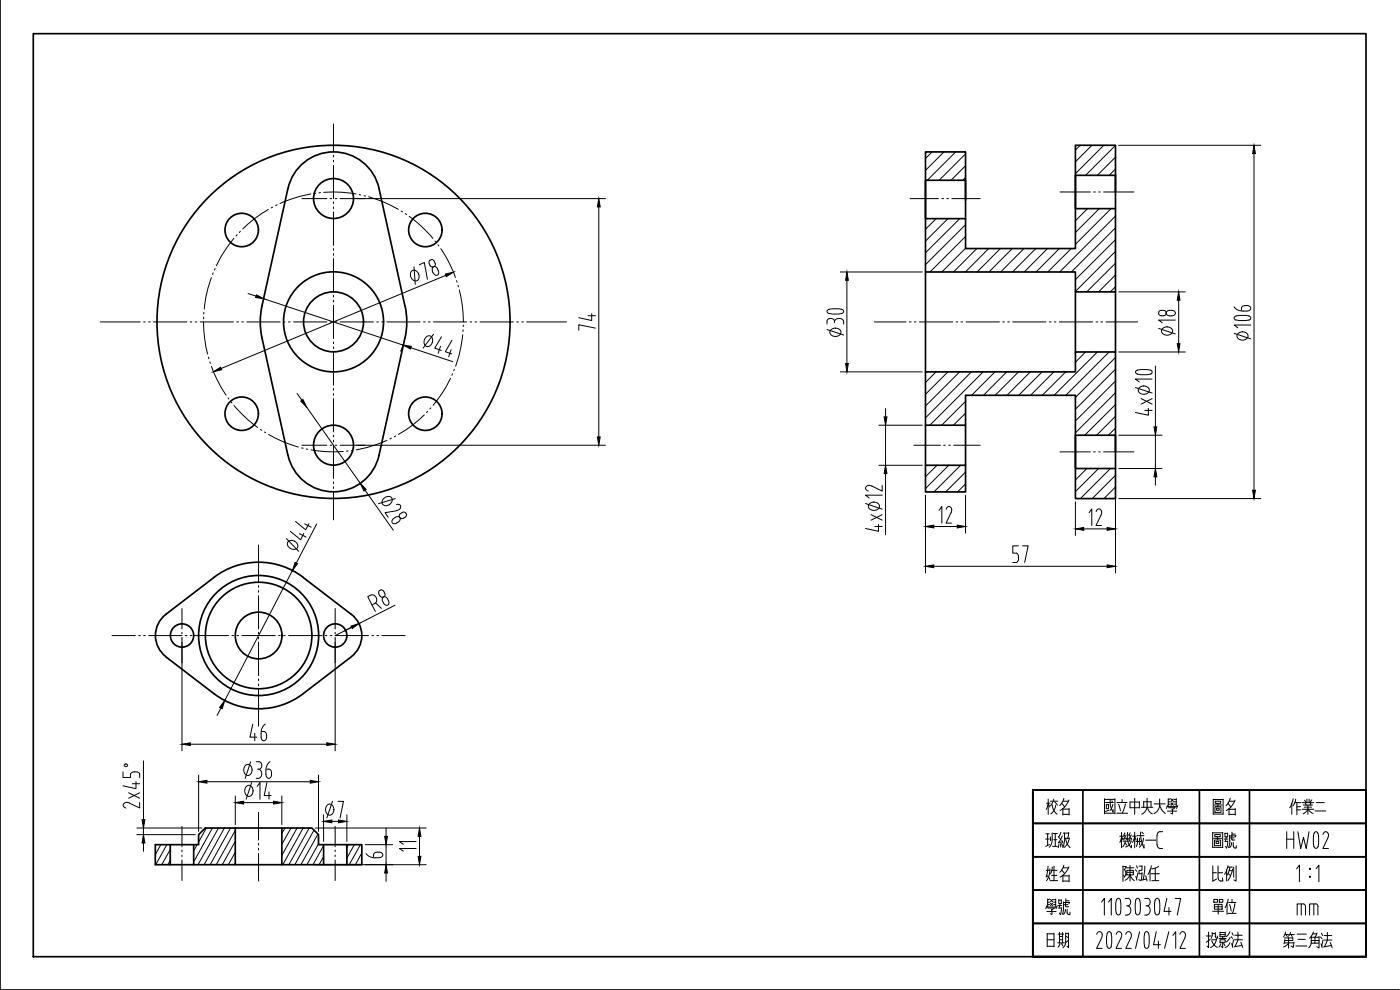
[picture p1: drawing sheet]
<svg xmlns="http://www.w3.org/2000/svg" width="420mm" height="297mm" viewBox="0 0 420 297" stroke-linecap="round" stroke-linejoin="round" font-family="sans-serif">
<defs><g id="words">
<text font-size="41.5" x="326" y="266.3" transform="rotate(-90 326 266.3)">校名</text>
<text font-size="28.2" x="349.2" y="285">單位</text>
<text font-size="26" x="320.7" y="270.2">陳泓任</text>
<text font-size="20.3" x="306.6" y="259.3">班級</text>
<text font-size="18.5" x="358.1" y="245.9">圖名</text>
<text font-size="17.2" x="326.7" y="257.2">機械一C</text>
<text font-size="16.8" x="356" y="266">比例</text>
<g font-size="15.9">
<text x="376.4" y="245.5">作業二</text>
<text x="382.4" y="258.6">HW02</text>
</g>
<g font-size="11.9">
<text x="360.5" y="256.8">圖號</text>
<text x="310.8" y="276.6">學號</text>
</g>
<text font-size="7.9" x="312.9" y="285.4">日期</text>
<text font-size="7.1" x="388.1" y="275.9">mm</text>
</g></defs>
<g fill="none" stroke="#000" stroke-width=".51">
<path d="M0 .1v296.9h419.9M10 10.1h400v276.9h-400zM334.8 57.6v-5h-12.1v10h12.1M289.8 60.1v-6h-12.1v11.5h12.1M277.7 81.6v30M322.7 87.6v18M334.8 87.6h-12.1v-6h-45v-36h12.1v29h32.9v-31h12.1v106h-12.1v-31h-32.9v29h-12.1v-36h45v-6h12.1M78.6 101.3l7.8 35.3a14 14 0 0 0 13.7 11 14 14 0 0 0 13.7-11l7.7-35.3M78.6 101.3a22.1 22.1 0 0 1 0-9.5l7.8-35.3a14 14 0 0 1 13.7-10.9 14 14 0 0 1 13.7 10.9l7.7 35.3a21.2 21.2 0 0 1 .1 9.5M277.7 127.6h12.1M277.7 139.6h12.1M334.8 135.6v-5h-12.1v10h12.1"/>
<path d="M49.1 184.9l15.1-11.7a22 22 0 0 1 26.8 0l14.5 11.1a8 8 0 0 1 0 12.7l-14.5 11.1a22 22 0 0 1-26.8 0l-14.4-11.1a8 8 0 0 1-.7-12.1zM310 237.1h100v49.9h-100zM310 237.1h15v49.9h-15zM310 237.1h100v9.9h-100zM360 237.1h15v49.9h-15zM46.6 253.4h13v-3l2-2h32l2 2v3h13v6h-62zM51.1 253.4v6M58.1 253.4v6M70.6 248.4v11M84.6 248.4v11M97.1 253.4v6M104.1 253.4v6"/>
<path d="M310 257.1h100v10h-100zM310 247h100v10.1h-100zM310 277.1h100v9.9h-100zM310 267.1h100v10h-100z"/>
<circle cx="100.1" cy="59.6" r="6"/>
<circle cx="72.5" cy="69" r="5"/>
<circle cx="127.7" cy="69" r="5"/>
<circle cx="100.1" cy="96.6" r="53"/>
<circle cx="100.1" cy="96.6" r="15"/>
<circle cx="100.1" cy="96.6" r="9"/>
<circle cx="72.5" cy="124.1" r="5"/>
<circle cx="100.1" cy="133.6" r="6"/>
<circle cx="127.7" cy="124.1" r="5"/>
<circle cx="54.6" cy="190.7" r="3.5"/>
<circle cx="77.6" cy="190.7" r="18"/>
<circle cx="77.6" cy="190.7" r="16"/>
<circle cx="77.6" cy="190.7" r="7"/>
<circle cx="100.6" cy="190.7" r="3.5"/>
</g>
<!-- layer: 0 -->
<g fill="none" stroke="#000" stroke-width=".3">
<path d="M385.8 279.6l-.6 1.5M387.3 279.7l-.6 1.2M389.1 260.7l.9-1.1v5M394.2 279.6l-1.2 1.9M395 260.7l.8-1.1v5M395.2 279.9l-.5 1.3M396.6 280l.4 .7M398.4 279.8v2.3M330.8 280.4l-.2 1.1-1.5 3.1h1.7M332.3 280.1l-.2 1.9 .2 2M333.5 280.1l.1 2.6a1.72 1.72 0 0 1-.4 1.8 .65 .65 0 0 1-1-.5M336.4 281.5l-1.5 3.1h1.7"/>
<path d="M336.6 280.4l-.2 1.1M339.3 281.5l-1.4 3.1h1.6M339.5 280.4l-.2 1.1M385.5 282.9h2.8M385.5 281.4h1.2M385.6 281.9l-.3 1.3M385.7 280.4h1M386 280.4l.3 .6M386.7 281.4h1.3M386.7 281.4v3.1M386.8 283l-.9 .8-.7 .3M387.2 280.4h1.3"/>
<path d="M387.4 283.8l.7 .5M387.4 280.4l.4 .6M388 281.3v.9h-2.4M388.3 282.7l-.2 1.5M388.9 283.8h3.3M389.3 280.3h2.7M389.6 281.8h2.2M393.5 282.7l-.1 .8-.6 .8M393.5 281v1.7M393.5 282.2h2.4M393.5 281.2h2.4M394 280.2h1.2"/>
<path d="M394.6 281.2v1.8h-1.2M394.6 283h1.2M395.9 281v3.5l-.7-.5M396.3 281.1l.4 .5M396.5 283.2l.3 1.1M397 282.1l-.3 1.8M397.3 282.1h2.4M397.4 280.7h2.2M398.4 282.2l-.9 1.8M399.2 282.8l.6 1.5M399.5 283.7l-2.3 .4"/>
</g>
<g fill="none" stroke="#000" stroke-width=".3">
<path d="M100.1 37.2v8.4M90.6 59.6h7.5M93.3 58.2a36.7 36.7 0 0 0-9.3 2.9M94.7 58l-.5 .1M96.2 57.8l-.5 .1M97.2 57.7h.3a39.1 39.1 0 0 1 9.3 .5M99.1 59.6h.5M100.1 46.6v.5M100.1 48.1v.5M100.1 49.6v10M100.6 59.6h.5M102.1 59.6h7.4"/>
<path d="M107.8 58.4l.4 .1M109.2 58.7l.5 .1M110.6 59a38.4 38.4 0 0 1 8.9 3.8M273.1 59.6h8.5M282.7 59.6h.5M284.1 59.6h.5M285.7 59.6h8.5M318.1 57.6h9.1M328.2 57.6h.5M329.7 57.6h.5M331.2 57.6h9.1M70.2 71.5a38 38 0 0 0-5.3 8.2"/>
<path d="M71.2 70.4l-.4 .4M72.1 69.4l-.3 .4M80.6 62.8a37.3 37.3 0 0 0-7.7 5.9M81.8 62.1l-.4 .3M83.1 61.5l-.4 .2M100.1 60.6v.5M100.1 62.1v.5M100.1 63.6v10M100.1 74.6v.5M100.1 76.1v.5M100.1 77.6v10M120.4 63.3l.4 .3"/>
<path d="M121.6 64.1l.4 .3M122.8 64.9a36.2 36.2 0 0 1 7.1 6.6M130.6 72.3l.3 .4M131.4 73.4l.3 .4M132.3 74.6l.2 .3a39.6 39.6 0 0 1 4.2 8.4M30.1 96.6h12M43.1 96.6h.5M44.6 96.6h.5M46.1 96.6h10M57.1 96.6h.5M58.6 96.6h.5M60.1 96.6h10"/>
<path d="M61.1 96.6a38.9 38.9 0 0 0 1.2 9.6M61.1 95.2v.5M61.2 93.7v.5M63.5 83.3a34 34 0 0 0-2.2 9.4M64 81.9l-.2 .5M64.6 80.6l-.3 .4M71.1 96.6h.5M72.6 96.6h.5M74.1 96.6h10M85.1 96.6h.5M86.6 96.6h.5M88.1 96.6h10"/>
<path d="M99.1 96.6h.5M100.1 88.6v.5M100.1 90.1v.5M100.1 91.6v10M100.6 96.6h.5M102.1 96.6h10M113.1 96.6h.5M114.6 96.6h.5M116.1 96.6h10M127.1 96.6h.5M128.6 96.6h.5M130.1 96.6h10"/>
<path d="M137 84.2l.2 .5M137.5 85.6l.1 .4M137.8 87a38.2 38.2 0 0 1 1.3 9.6M139 99l-.1 .5M139 97.5v.5M141.1 96.6h.5M142.6 96.6h.5M144.1 96.6h10M155.1 96.6h.5M156.6 96.6h.5M158.1 96.6h11.9M262.4 96.6h9.5"/>
<path d="M272.9 96.6h.5M274.4 96.6h.5M275.9 96.6h10M286.9 96.6h.5M288.4 96.6h.5M289.9 96.6h10M300.9 96.6h.5M302.4 96.6h.5M303.9 96.6h10M314.9 96.6h.5M316.4 96.6h.5M317.9 96.6h10"/>
<path d="M328.9 96.6h.5M330.4 96.6h.5M331.9 96.6h9.5M62.6 107.2l.1 .4M63 108.6l.1 .4M63.5 109.9a38.9 38.9 0 0 0 4.4 8.7M68.5 119.4l.2 .3M100.1 102.6v.5M100.1 104.1v.5M100.1 105.6v10M100.1 116.6v.5M100.1 118.1v.5"/>
<path d="M100.1 119.6v10M135.2 113.5a34.8 34.8 0 0 1-5.2 8.1M135.8 112.1l-.2 .5M136.4 110.8l-.2 .4M138.9 100.4a39 39 0 0 1-2.2 9.5M69.3 120.6l.3 .3M70.2 121.7l.5 .6a37.4 37.4 0 0 0 6.6 6M78.1 128.8l.4 .3M79.4 129.6l.4 .3M80.6 130.4a38.4 38.4 0 0 0 8.9 3.7M90.5 134.4l.5 .1M90.6 133.6h7.5"/>
<path d="M91.9 134.7l.5 .1M93.3 135a37.9 37.9 0 0 0 9.7 .5M99.1 133.6h.5M100.1 130.6v.5M100.1 132.1v.5M100.1 133.6v10M100.6 133.6h.5M102.1 133.6h7.4M104.5 135.3l-.5 .1M105.9 135.1l-.4 .1M116.1 132.1a38.8 38.8 0 0 1-9.2 2.9M117.5 131.5l-.5 .2"/>
<path d="M118.7 130.8l-.4 .2M127.3 124.5a37.1 37.1 0 0 1-7.7 5.8M128.4 123.4l-.4 .4M129.3 122.4l-.3 .3M274.3 133.6h7.9M283.2 133.6h.5M284.7 133.6h.5M286.2 133.6h8M318.1 135.6h9.1M328.2 135.6h.5M329.7 135.6h.5M331.2 135.6h9.1"/>
<path d="M100.1 144.6v.5M100.1 146.1v.5M100.1 147.6v8.4M77.6 163.5v11.2M77.6 175.7v.5M77.6 177.2v.5M77.6 178.7v10M33.6 190.7h7M41.6 190.7h.5M43.1 190.7h.5M44.6 190.7h10M54.6 182.6v6.1"/>
<path d="M54.6 189.7v.5M54.6 191.2v.5M54.6 192.7v6.2M55.6 190.7h.5M57.1 190.7h.5M58.6 190.7h10M69.6 190.7h.5M71.1 190.7h.5M72.6 190.7h10M77.6 189.7v.5M77.6 191.2v.5M77.6 192.7v10"/>
<path d="M83.6 190.7h.5M85.1 190.7h.5M86.6 190.7h10M97.6 190.7h.5M99.1 190.7h.5M100.6 190.7h10M100.6 182.6v6.1M100.6 189.7v.5M100.6 191.2v.5M100.6 192.7v6.2M111.6 190.7h.5M113.1 190.7h.5"/>
<path d="M114.6 190.7h7M77.6 203.7v.5M77.6 205.2v.5M77.6 206.7v11.2M54.6 247.9v6.2M54.6 255v.6M54.6 256.6v.4M54.6 258v6.2M77.6 243.7v8.3M77.6 253.1v.5M77.6 254.5v.5M77.6 256.1v8.3"/>
<path d="M100.6 247.9v6.2M100.6 255v.6M100.6 256.6v.4M100.6 258v6.2"/>
</g>
<g fill="none" stroke="#000" stroke-width=".3">
<path d="M48.3 253.4l-1.7 3M50.1 253.4l-3.4 6M51.1 254.9l-2.5 4.5M51.1 258.1l-.7 1.3M59.1 253.4l-1 1.9M61.9 248.4l-2.3 4.2M63.8 248.4l-5.7 10.2M65.6 248.4l-6.2 11M67.4 248.4l-6.1 11M69.2 248.4l-6.1 11M70.6 249.2l-5.7 10.2M70.6 252.4l-3.9 7"/>
<path d="M70.6 255.7l-2.1 3.7M70.6 259l-.2 .4M85.5 248.4l-.9 1.7M87.3 248.4l-2.7 5M89.2 248.4l-4.6 8.3M91 248.4l-6.1 11M92.8 248.4l-6.1 11M94.2 249.1l-5.7 10.3M95.4 250.3l-5.1 9.1M95.6 253.2l-3.5 6.2M97.1 253.7l-3.2 5.7M97.1 257l-1.3 2.4"/>
<path d="M104.5 253.4l-.4 .8M106.3 253.4l-2.2 4.1M108.2 253.4l-3.4 6M108.6 255.9l-2 3.5M108.6 259.2l-.1 .2"/>
</g>
<!-- layer: AM_5 -->
<g fill="none" stroke="#000" stroke-width=".3">
<path d="M107.1 59.6h74.6M335.7 43.6h42.7M376.3 46.1v101M125.8 79.4l1.5-.6 1 5M129.5 77.9a.77 .77 0 0 0-.7 1.2l.4 .8a.76 .76 0 0 0 1.1 .1M129.5 77.9l.7 .2 .4 .8M130.6 78.9l.1 .6-.4 .4M179.7 62.1v69M74.5 88.1l2.3 .7M79.2 89.6l41.7 13.9M123.5 81.4a1.64 1.64 0 0 1 1.9 .3 1.64 1.64 0 0 1 .3 1.9 1.38 1.38 0 0 1-1.7 .5 1.38 1.38 0 0 1-.8-1.5zM124.2 80.1l.4 5.2"/>
<path d="M129.8 81.4l.2 .5M131.3 80.8a.96 .96 0 0 1 .4 1.2 .96 .96 0 0 1-1.1 .5l-.6-.6M131.3 80.7a.86 .86 0 0 0-1.2-.7 .86 .86 0 0 0-.3 1.3M133.8 82.6l-67.4 28M176.5 94.7h2.2M177.6 94.1v2.1l-3.9-.9M178.7 98.5l-5-1.1v1.7M248.2 98.9l5 1.6M248.2 96.4v.8M248.2 96.4a1.18 1.18 0 0 1 1.1-.9 1.18 1.18 0 0 1 1.1 .9M248.8 94.1l1.9 .2 2-.2M249.4 99a1.81 1.81 0 0 1 3 .7 1.74 1.74 0 0 1-1.7 1.3 1.74 1.74 0 0 1-1.7-1.3z"/>
<path d="M250.4 96.6v.2M250.4 96.6a1.42 1.42 0 0 1 1.7-1 1.42 1.42 0 0 1 1.1 1.6M252.2 81.6h24.6M252.6 92.8a.65 .65 0 0 1 .6 .6 .65 .65 0 0 1-.6 .7M252.7 92.8a6.1 6.1 0 0 0-4.4 .4 .61 .61 0 0 0 .5 .8M254.2 84.1v25M335.7 87.6h20M347.7 94.1l.3 .4 .6 .2M347.7 98.5l5 1.7M347.7 93.8v.3M348.5 93.1h.6M348.5 94.8h.6"/>
<path d="M348.6 93.1l-.6 .2-.3 .4M348.9 98.6a1.81 1.81 0 0 1 3 .7 1.74 1.74 0 0 1-1.7 1.3 1.74 1.74 0 0 1-1.6-1.3zM349.1 93.1l.6 .2 .3 .4M349.9 93.8v.3M350 94.1l-.3 .4-.6 .2M350.3 93.4l.8-.3a1.09 1.09 0 0 1 1.1 .1 1.09 1.09 0 0 1 .5 1.1 1.68 1.68 0 0 1-2.7-.4zM352.7 96h-5l1.1 .8M353.7 90.1v13M373.7 91.7a1.09 1.09 0 0 1 1.1 0 1.09 1.09 0 0 1 .5 1.1 3.6 3.6 0 0 1-3.8 .2l-1.2-.9M373.7 91.7a1.08 1.08 0 0 0-1.1 1.4M374.8 94.8a.65 .65 0 0 1 .6 .6 .65 .65 0 0 1-.6 .7 6.9 6.9 0 0 1-4.4-.4 .61 .61 0 0 1 .5-.9l2-.2 1.9 .2M375.4 97.5h-5l1.1 .8"/>
<path d="M89.2 118.1l1.4 2M121.3 102.3l-1.1 3.1M123.3 104.3l12.6 4.2M127.9 101.1a1.24 1.24 0 0 1 1.7 0 1.24 1.24 0 0 1 .1 1.7 1.3 1.3 0 0 1-1.7 1.2 1.3 1.3 0 0 1-.6-2zM130.1 100.3l-3.1 4.2M132.2 103.9l-.7 2.1M132.5 101l-2 3.5 2 .6M135.4 104.9l-.7 2.1M135.6 102.1l-2 3.4 2 .7M252.2 111.6h24.6M335.7 105.6h20M340.7 116.3l5.1 1.6"/>
<path d="M341.3 111.1l2-.2 1.9 .2M341.3 112.3l2 .2 1.9-.2M341.3 111a.61 .61 0 0 0-.5 .6 .61 .61 0 0 0 .5 .6M341.9 116.3a1.81 1.81 0 0 1 3 .8 1.74 1.74 0 0 1-1.6 1.2 1.74 1.74 0 0 1-1.7-1.2zM342.4 119.6l3.4 1.7M345.2 111a.65 .65 0 0 1 .6 .6 .65 .65 0 0 1-.6 .7M345.8 113.7h-5.1l1.2 .9M345.8 119.6l-3.4 1.7M346.8 109.8v18.3M370.4 100l5 1.7M371.5 100.1a1.81 1.81 0 0 1 3.1 .7 1.74 1.74 0 0 1-1.7 1.3 1.74 1.74 0 0 1-1.7-1.3zM92 122.2l16.1 22.8"/>
<path d="M107.1 133.6h74.6M263.8 127.6h13M263.8 139.6h13M265.8 122.6v2.5M265.8 127.6v12M335.7 130.6h13M343.5 123.1h2.3M344.6 122.5v2.1l-3.9-.8M346.8 130.6v10M87.1 159.4l3.1 2.6 .9-1.9M88.7 156.4l3 2.6 1-1.9M91.4 157.2l2 1"/>
<path d="M95 157.2l-6.1 11.8M109.6 147.1l8.4 12M115.1 149.7a1.38 1.38 0 0 1 1.5-.8 1.38 1.38 0 0 1 1.1 1.3 1.81 1.81 0 0 1-2.9 1.1 1.34 1.34 0 0 1 .3-1.6zM118.6 155.3a.97 .97 0 0 0-.9 .8 .97 .97 0 0 0 .6 1.1l.8-.3M118.6 155.2a.86 .86 0 0 1 1.4 .1 .86 .86 0 0 1-.4 1.3M118.7 149.6l-5.1 1.5M118.9 153.3l-3.3 .5 .9 1.4M119 151.4a.83 .83 0 0 1 1.1 .2 .83 .83 0 0 1-.2 1.2M119.5 156.6l-.4 .3M119.8 155.1l.8 .5 1-.4M119.9 155.1a1.25 1.25 0 0 1 1.8-1.3 .77 .77 0 0 1-.1 1.4M119.9 152.8l-1 .4"/>
<path d="M259.8 151.1l5 1.7M260.6 145.6a.83 .83 0 0 0-.8 .9 .83 .83 0 0 0 .8 .8M260.9 151.2a1.81 1.81 0 0 1 3 .7 1.74 1.74 0 0 1-1.6 1.2 1.74 1.74 0 0 1-1.7-1.2zM261.4 154.4l3.4 1.7M262.6 158h2.2M263.7 157.3v2.1l-3.9-.8M264.8 148.6h-5l1.1 .8M264.8 145.7v1.6l-3.3-1.5-.9-.1M264.8 154.4l-3.4 1.7M265.8 142.1v18.3M277.7 148.6v23.3M280.2 158h7.1"/>
<path d="M281.9 153.1l.8-1.1v5M284 152.8a.83 .83 0 0 1 .8-.8 .83 .83 0 0 1 .8 .8M285.4 153.9l-1.5 3.1h1.7M285.6 152.8l-.2 1.1M289.8 148.6v11.4M322.7 150.6v10.1M325.2 158.7h7.1M326.9 153.8l.8-1.1v5M329 153.5a.83 .83 0 0 1 .8-.8 .83 .83 0 0 1 .8 .8M330.4 154.6l-1.5 3.1h1.7M330.6 153.5l-.2 1.1M334.8 148.6v23.3"/>
<path d="M335.7 140.6h13M335.7 149.6h42.7M346.8 143.1v2.5M86 161.6l3.7 3.8M86.6 162.4a1.81 1.81 0 0 1 1.9 .1 1.81 1.81 0 0 1 .8 1.8 1.74 1.74 0 0 1-2.1 .3 1.74 1.74 0 0 1-.9-1.9zM87.8 171.2l-20.4 39M89.9 160.1l2 1M111.3 178.5l-.9 .5 2.2 4.5M111.3 178.5a1.43 1.43 0 0 1 1.6 .8 1.43 1.43 0 0 1-.3 1.7l-1 .5M113.7 178.3l.3 .5M114 178.7l.4 .5h.5M115.2 177.5l.4 .8-.3 .7"/>
<path d="M115.2 177.5a.82 .82 0 0 0-1.1-.4 .82 .82 0 0 0-.4 1.1M115.3 179l-.4 .2M116.3 179.7a.86 .86 0 0 0-1.2-.6 .86 .86 0 0 0-.2 1.4M116.3 179.7a.97 .97 0 0 1 .5 1.2 .97 .97 0 0 1-1.1 .6l-.8-1M280.2 169.9h52.1M304 168.8h1M305.1 165.9l.5 .8v1M305.6 163.8h-1.6v2.2h1M305.7 167.6l-.2 .7-.4 .5M306.9 163.8h1.7l-1.1 5M54.6 191.7v33.6M100.6 191.7v33.6"/>
<path d="M105.5 188.2l-2.2 1.1M112.7 180.9l1.8 1.6M118.5 181.6l-17.9 9.1M66.3 212.5l-1.1 2.2M75.9 217.3l-.9 3.9h2.1M78.6 219.5h.6a1.01 1.01 0 0 1 .8 1.1M79.6 217.3a3.9 3.9 0 0 0-.7 4.9 1.07 1.07 0 0 0 1-.4 1.07 1.07 0 0 0 .1-1.2M36.9 231.6v1.7h2.3l.1-1.3 .6-.4h.9M38.6 237.9l3.3 1.6M39.7 235.1h2.2M40.8 234.5v2.1l-3.9-.8M40.9 231.6l.7 .2 .4 .4"/>
<path d="M41.9 237.9l-3.3 1.6M41.9 232.2v1.1M43.1 228.3v17.6M57.1 223.3h41M59.6 232.6v16.9M62.1 234.6h31M70.6 238.8v8.6M73.7 229.7a1.38 1.38 0 0 1 1.7 .2 1.38 1.38 0 0 1 .2 1.6 1.19 1.19 0 0 1-1.2 1.2 1.19 1.19 0 0 1-1.2-1.2 2.02 2.02 0 0 1 .5-1.8zM74 235.9a1.38 1.38 0 0 1 1.7 .2 1.38 1.38 0 0 1 .2 1.7 1.19 1.19 0 0 1-1.2 1.2 1.19 1.19 0 0 1-1.2-1.2 2.02 2.02 0 0 1 .5-1.9zM75.2 228.5l-1.6 5M75.5 234.8l-1.6 5M76.5 220v2.3"/>
<path d="M76.9 228.5h.8a1.18 1.18 0 0 1 .9 1.2 1.18 1.18 0 0 1-.9 1.1M77.2 236l.8-1.2v5M77.3 230.8a1.39 1.39 0 0 1 1.3 1.6 1.39 1.39 0 0 1-1.7 1.1M80 230.8h.6M80.1 234.8l-.8 3.9h2.1M80.7 230.7a1.01 1.01 0 0 1 .8 1.2M80.7 237.6v2.2M81.1 228.5a3.9 3.9 0 0 0-.8 5 1.07 1.07 0 0 0 1.1-.5 1.07 1.07 0 0 0 .1-1.1M84.6 238.8v8.6M95.6 232.6v16.9M41.1 248.4h19.5M41.1 250.4h17.5"/>
<path d="M41.9 240.8v1.6l-3-1.4a1.02 1.02 0 0 0-1.4-.2 1.02 1.02 0 0 0-.3 1.3l.6 .3M43.1 248.4v2M43.1 252.9v2.5M73.1 240.8h9M94.6 259.4h33.3M94.6 248.4h33.3M97.1 244.5v8M98.2 241.6a1.38 1.38 0 0 1 1.7 .1 1.38 1.38 0 0 1 .2 1.7 1.19 1.19 0 0 1-1.1 1.2 1.19 1.19 0 0 1-1.2-1.2 2.02 2.02 0 0 1 .4-1.8zM99.6 246.5h2M99.8 240.4l-1.7 5M101.4 240.4h1.7l-1 5M104.1 244.5v8"/>
<path d="M109.6 253.4h8.3M109.9 256.1l1.1 1 1.7 .3M112.1 257.2a1.48 1.48 0 0 1 1-1.6 1.48 1.48 0 0 1 1.7 .6 .86 .86 0 0 1-.2 .9 .86 .86 0 0 1-.8 .2l-1.2 .1M115.9 248.4v2.5M115.9 253.4v6M124.9 254.6h-5l1.1 .8M124.9 252.5h-5l1.1 .8M125.9 250.9v6M115.9 261.9v2.5"/>
<circle cx="37.8" cy="229.7" r=".48"/>
</g>
<g fill="#000" stroke="#000" stroke-width=".3">
<path d="M376.3 43.6l.5 2.5h-.9zM179.7 59.6l.4 2.5h-.8zM77 88.5l2.2 1.1-2.5-.3zM133.6 82.2l2.5-.6-2.2 1.4zM254.2 81.6l.4 2.5h-.8zM353.7 87.6l.4 2.5h-.8zM64.1 111.5l2.1-1.3 .3 .7zM90.3 120.3l.6-.4 1.1 2.3zM120.9 103.5l2.5 .4-.2 .8zM253.8 109.1h.8l-.4 2.5zM353.3 103.1h.8l-.4 2.5zM179.3 131.1h.8l-.4 2.5z"/>
<path d="M265.3 125.1h.9l-.4 2.5zM346.3 128.1h.9l-.4 2.5zM108.1 145l1.8 1.8-.7 .5zM265.8 139.6l.4 2.5h-.9zM277.7 158l2.5-.4v.8zM287.3 157.6l2.5 .4-2.5 .4zM322.7 158.7l2.5-.4v.8zM332.3 158.3l2.5 .4-2.5 .4zM346.8 140.6l.4 2.5h-.9zM375.9 147.1h.9l-.5 2.5zM88.6 168.8l.7 .3-1.5 2.1zM277.7 169.9l2.5-.4v.8z"/>
<path d="M332.3 169.5l2.5 .4-2.5 .4zM105.3 187.9l2.4-.8-2 1.5zM67.4 210.2l-.7 2.4-.8-.4zM54.6 223.3l2.5-.4v.8zM59.6 234.6l2.5-.5v.9zM93.1 234.1l2.5 .5-2.5 .4zM98.1 222.9l2.5 .4-2.5 .4zM43.1 250.4l.4 2.5h-.9zM42.6 245.9h.9l-.4 2.5zM70.6 240.8l2.5-.4v.8zM82.1 240.4l2.5 .4-2.5 .4zM97.1 246.5l2.5-.5v.9z"/>
<path d="M101.6 246l2.5 .5-2.5 .4zM115.4 250.9h.9l-.4 2.5zM125.9 248.4l.4 2.5h-.8zM125.5 256.9h.8l-.4 2.5zM115.9 259.4l.4 2.5h-.9z"/>
</g>
<!-- layer: AM_8 -->
<g fill="none" stroke="#000" stroke-width=".3">
<path d="M279.7 45.6l-2 2M283.3 45.6l-5.6 5.5M286.8 45.6l-8.5 8.5M289.8 46.2l-7.9 7.9M289.8 49.7l-4.4 4.4M289.8 53.2l-.9 .9M324.2 43.6l-1.5 1.4M327.7 43.6l-5 4.9M331.3 43.6l-8.6 8.5M334.8 50.7l-1.9 1.9M334.8 43.6l-9 9M334.8 47.1l-5.5 5.5"/>
<path d="M281 65.6l-3.3 3.2M284.5 65.6l-6.8 6.7M288 65.6l-10.3 10.2M289.8 67.4l-12.1 12M289.8 70.9l-10.7 10.7M289.8 74.5l-7.1 7.1M293.2 74.6l-7 7M296.7 74.6l-7 7M300.2 74.6l-7 7M303.8 74.6l-7 7M307.3 74.6l-7 7M310.9 74.6l-7 7"/>
<path d="M314.4 74.6l-7 7M317.9 74.6l-7 7M321.5 74.6l-7 7M322.8 62.6l-.1 .1M326.4 62.6l-3.7 3.6M329.9 62.6l-7.2 7.2M333.5 62.6l-10.8 10.7M334.8 68.4l-13.3 13.2M334.8 71.9l-12.1 12M334.8 75.4l-12.1 12M334.8 64.8l-16.8 16.8M334.8 79l-8.7 8.6"/>
<path d="M334.8 82.5l-5.1 5.1M334.8 86l-1.6 1.6M280.9 111.6l-3.2 3.2M284.5 111.6l-6.8 6.7M288 111.6l-10.3 10.2M291.5 111.6l-13.8 13.8M295.1 111.6l-16 16M298.6 111.6l-7 7M302.1 111.6l-7 7M305.7 111.6l-7 7M309.2 111.6l-7 7M312.8 111.6l-7.1 7"/>
<path d="M316.3 111.6l-7 7M319.8 111.6l-7 7M325.8 105.6l-3.1 3.1M329.4 105.6l-13 13M332.9 105.6l-13 13M334.8 107.3l-12.1 11.9M334.8 110.8l-12.1 12M334.8 114.3l-12.1 12M334.8 117.8l-12.1 12.1M281.2 139.6l-3.5 3.4M284.7 139.6l-7 7M288.3 139.6l-8 8"/>
<path d="M289.8 120.4l-7.2 7.2M289.8 124l-3.7 3.6M289.8 127.5l-.1 .1M334.8 121.4l-9.3 9.2M334.8 124.9l-5.7 5.7M334.8 128.5l-2.2 2.1M289.8 141.6l-6 6M289.8 145.2l-2.4 2.4M326.2 140.6l-3.5 3.4M329.7 140.6l-7 6.9M333.2 140.6l-9 9M334.8 142.6l-7 7"/>
<path d="M334.8 146.1l-3.5 3.5"/>
</g>
<use href="#words"/>
</svg>
